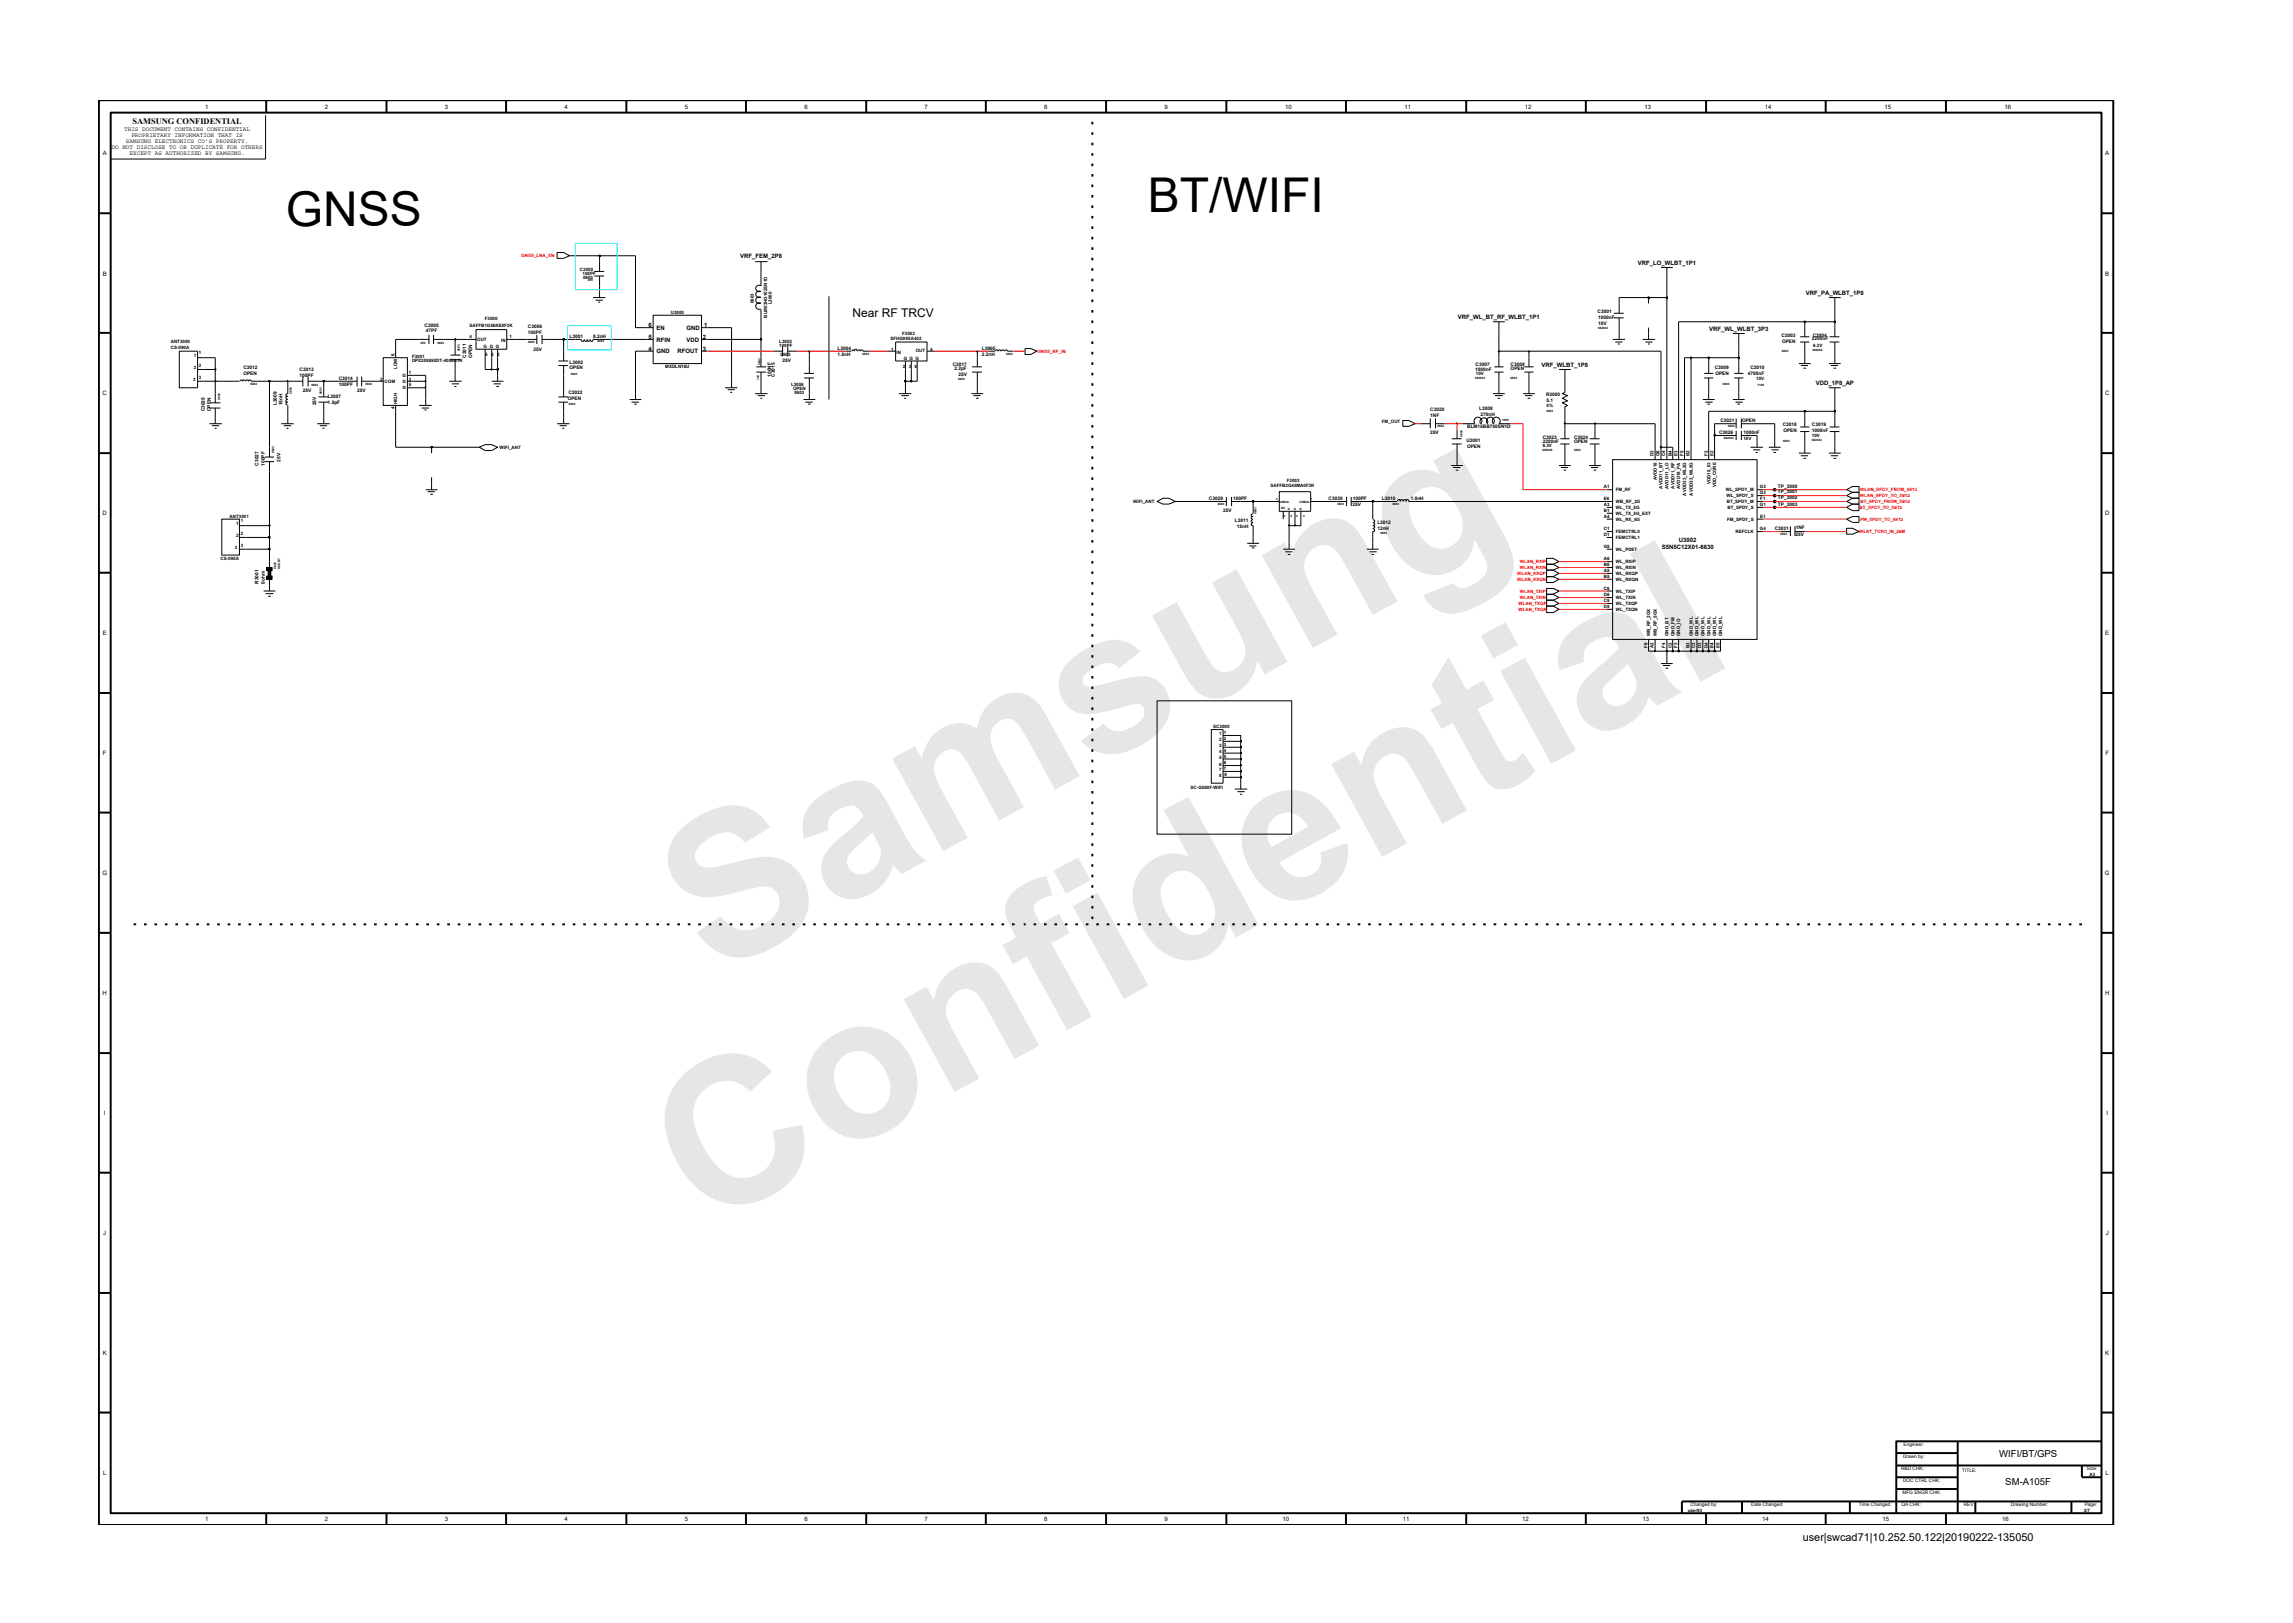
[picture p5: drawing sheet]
<svg xmlns="http://www.w3.org/2000/svg" width="297mm" height="210mm" viewBox="0 0 297 210" stroke-linecap="round" stroke-linejoin="round" font-family="sans-serif">
<defs><g id="words">
<g font-size="26.5" fill="#e6e6e6">
<text x="92.4" y="126.7" transform="rotate(-29 92.4 126.7)">Samsung</text>
<text x="91.1" y="159.4" transform="rotate(-29 91.1 159.4)">Confidential</text>
</g>
<g font-size="6.2">
<text x="37" y="29.2">GNSS</text>
<text x="148.7" y="27.5">BT/WIFI</text>
</g>
<text font-size="1.6" x="110.4" y="41.1">Near RF TRCV</text>
<text font-size="1.4" x="233.5" y="199.7">user|swcad71|10.252.50.122|20190222-135050</text>
<g font-size="1.2">
<text x="259" y="188.7">WIFI/BT/GPS</text>
<text x="259.8" y="192.4">SM-A105F</text>
</g>
<text font-size="1.1" x="17.2" y="16.1">SAMSUNG CONFIDENTIAL</text>
<g font-size=".8">
<text x="16.1" y="17">THIS DOCUMENT CONTAINS CONFIDENTIAL</text>
<text x="17" y="17.8">PROPRIETARY INFORMATION THAT IS</text>
<text x="26.6" y="14.1">1</text>
<text x="42.1" y="14.1">2</text>
<text x="57.6" y="14.1">3</text>
<text x="73.1" y="14.1">4</text>
<text x="88.7" y="14.1">5</text>
<text x="104.2" y="14.1">6</text>
<text x="119.8" y="14.1">7</text>
<text x="135.3" y="14.1">8</text>
<text x="150.9" y="14.1">9</text>
<text x="166.5" y="14.1">10</text>
<text x="182" y="14.1">11</text>
<text x="197.5" y="14.1">12</text>
<text x="213" y="14.1">13</text>
<text x="228.6" y="14.1">14</text>
<text x="244.1" y="14.1">15</text>
<text x="259.7" y="14.1">16</text>
<text x="13.3" y="20.1">A</text>
<text x="14.5" y="19.3">DO NOT DISCLOSE TO OR DUPLICATE FOR OTHERS</text>
<text x="16.3" y="18.5">SAMSUNG ELECTRONICS CO’S PROPERTY.</text>
<text x="16.8" y="20.1">EXCEPT AS AUTHORIZED BY SAMSUNG.</text>
<text x="272.7" y="20.1">A</text>
<text x="13.3" y="35.7">B</text>
<text x="95.9" y="33.4">VRF_FEM_2P8</text>
<text x="212.2" y="34.3">VRF_LO_WLBT_1P1</text>
<text x="272.7" y="35.7">B</text>
<text x="188.9" y="41.4">VRF_WL_BT_RF_WLBT_1P1</text>
<text x="233.9" y="38.2">VRF_PA_WLBT_1P8</text>
<text x="84" y="45.4">4</text>
<text x="84" y="43.9">5</text>
<text x="84" y="42.3">6</text>
<text x="85" y="45.8">GND</text>
<text x="85" y="44.3">RFIN</text>
<text x="85" y="42.7">EN</text>
<text x="87.8" y="45.8">RFOUT</text>
<text x="88.9" y="42.7">GND</text>
<text x="88.9" y="44.3">VDD</text>
<text x="91.1" y="43.9">2</text>
<text x="91.1" y="45.4">3</text>
<text x="91.2" y="42.3">1</text>
<text x="199.7" y="47.6">VRF_WLBT_1P8</text>
<text x="221.4" y="42.9">VRF_WL_WLBT_3P3</text>
<text x="13.3" y="51.2">C</text>
<text x="235.2" y="49.9">VDD_1P8_AP</text>
<text x="272.7" y="51.2">C</text>
<text x="13.3" y="66.8">D</text>
<text x="215.3" y="71.1">S5N5C12X01-6630</text>
<text x="217.5" y="70.2">U3002</text>
<text x="272.7" y="66.8">D</text>
<text x="13.3" y="82.3">E</text>
<text x="272.7" y="82.3">E</text>
<text x="13.3" y="97.8">F</text>
<text x="272.7" y="97.8">F</text>
<text x="13.3" y="113.3">G</text>
<text x="272.7" y="113.3">G</text>
<text x="13.3" y="128.9">H</text>
<text x="272.7" y="128.9">H</text>
<text x="13.5" y="144.4">I</text>
<text x="272.9" y="144.4">I</text>
<text x="13.4" y="160">J</text>
<text x="272.8" y="160">J</text>
<text x="13.3" y="175.5">K</text>
<text x="272.7" y="175.5">K</text>
<text x="13.4" y="191.1">L</text>
<text x="272.8" y="191.1">L</text>
<text x="26.6" y="197.1">1</text>
<text x="42.1" y="197.1">2</text>
<text x="57.6" y="197.1">3</text>
<text x="73.1" y="197.1">4</text>
<text x="88.7" y="197.1">5</text>
<text x="104.2" y="197.1">6</text>
<text x="119.8" y="197.1">7</text>
<text x="135.3" y="197.1">8</text>
<text x="150.9" y="197.1">9</text>
<text x="166.1" y="197.1">10</text>
<text x="181.7" y="197.1">11</text>
<text x="197.2" y="197.1">12</text>
<text x="212.8" y="197.1">13</text>
<text x="228.3" y="197.1">14</text>
<text x="243.9" y="197.1">15</text>
<text x="259.3" y="197.1">16</text>
</g>
<g font-size=".6" fill="#f00">
<text x="67.5" y="33.3">GNSS_LNA_EN</text>
<text x="134.4" y="45.7">GNSS_RF_IN</text>
<text x="240.9" y="65.9">BT_SPDY_TO_S612</text>
<text x="240.9" y="64.4">WLAN_SPDY_TO_S612</text>
<text x="241" y="63.7">WLAN_SPDY_FROM_S612</text>
<text x="241" y="65.2">BT_SPDY_FROM_S612</text>
<text x="240.8" y="69.1">WLBT_TCXO_IN_26M</text>
<text x="241" y="67.5">FM_SPDY_TO_S612</text>
<text x="196.5" y="74.5">WLAN_RXQP</text>
<text x="196.5" y="75.3">WLAN_RXQN</text>
<text x="196.9" y="73">WLAN_RXIP</text>
<text x="196.9" y="73.7">WLAN_RXIN</text>
<text x="196.9" y="76.8">WLAN_TXIP</text>
<text x="196.9" y="77.6">WLAN_TXIN</text>
<text x="196.7" y="78.4">WLAN_TXQP</text>
<text x="196.7" y="79.2">WLAN_TXQN</text>
</g>
<g font-size=".6">
<text x="75.1" y="35.1">C3000</text>
<text x="75.5" y="35.6">100PF</text>
<text x="62.8" y="41.5">F3000</text>
<text x="75.5" y="36.2">0603</text>
<text x="86.9" y="40.7">U3000</text>
<text x="97.6" y="39.3" transform="rotate(-90 97.6 39.3)">0603</text>
<text x="99.4" y="41.2" transform="rotate(-90 99.4 41.2)">BLM03HG102SN1D</text>
<text x="100" y="39.4" transform="rotate(-90 100 39.4)">L3000</text>
<text x="207" y="40.5">C3001</text>
<text x="207" y="41.3">1000nF</text>
<text x="22.1" y="45.2">CS-090A</text>
<text x="22.1" y="44.4">ANT3000</text>
<text x="25.1" y="46.3">1</text>
<text x="25.1" y="47.8">2</text>
<text x="25.8" y="45.9">1</text>
<text x="25.8" y="47.5">2</text>
<text x="31.5" y="47.9">C3012</text>
<text x="51.1" y="46.2" transform="rotate(-90 51.1 46.2)">6</text>
<text x="51.5" y="47.8" transform="rotate(-90 51.5 47.8)">LOW</text>
<text x="53.4" y="46.3">F3001</text>
<text x="53.4" y="46.9">DPX205850DT-4055A1K</text>
<text x="55" y="42.4">C3005</text>
<text x="55.2" y="43">47PF</text>
<text x="60.4" y="46.3" transform="rotate(-90 60.4 46.3)">C3011</text>
<text x="60.8" y="42.4">SAFFB1G56KE0F3K</text>
<text x="60.8" y="43.8">4</text>
<text x="61.2" y="46.3" transform="rotate(-90 61.2 46.3)">OPEN</text>
<text x="61.8" y="44.1">OUT</text>
<text x="62.6" y="45.1">G G G</text>
<text x="62.9" y="46.2">5</text>
<text x="63.6" y="46.2">3</text>
<text x="64.4" y="46.2">2</text>
<text x="64.9" y="44.3">IN</text>
<text x="66" y="43.8">1</text>
<text x="68.4" y="42.4">C3006</text>
<text x="68.4" y="43.2">100PF</text>
<text x="69.1" y="45.4">25V</text>
<text x="73.8" y="43.8">L3001</text>
<text x="73.8" y="47.1">L3002</text>
<text x="73.8" y="47.9">OPEN</text>
<text x="76.8" y="43.8">8.2nH</text>
<text x="86.2" y="47.7">MXDLN16U</text>
<text x="101" y="45">100PF</text>
<text x="101" y="44.4">L3003</text>
<text x="101.1" y="46.2">0603</text>
<text x="101.4" y="46.9">25V</text>
<text x="108.5" y="45.3">L3004</text>
<text x="108.5" y="46.1">1.5nH</text>
<text x="115.3" y="44">SFHG89XA402</text>
<text x="115.4" y="45.4">1</text>
<text x="116.2" y="45.8">IN</text>
<text x="116.9" y="43.4">F3002</text>
<text x="117" y="47.7">2</text>
<text x="117.1" y="46.6">G G G</text>
<text x="117.7" y="47.7">3</text>
<text x="118.5" y="47.7">5</text>
<text x="118.6" y="45.7">OUT</text>
<text x="120.5" y="45.4">4</text>
<text x="123.4" y="47.4">C3017</text>
<text x="123.6" y="47.9">2.2pF</text>
<text x="127.2" y="45.3">L3005</text>
<text x="127.2" y="46.1">2.2nH</text>
<text x="128.1" y="45.5">*</text>
<text x="191.2" y="47.4">C3007</text>
<text x="195.7" y="47.9">OPEN</text>
<text x="195.7" y="47.4">C3008</text>
<text x="207" y="42.1">10V</text>
<text x="222.1" y="47.9">C3009</text>
<text x="226.8" y="47.9">C3010</text>
<text x="230.8" y="43.6">C3003</text>
<text x="230.8" y="44.4">OPEN</text>
<text x="234.7" y="44.1">2200nF</text>
<text x="234.8" y="43.6">C3004</text>
<text x="234.9" y="45">6.3V</text>
<text x="25" y="49.4">3</text>
<text x="25.8" y="49.1">3</text>
<text x="26.5" y="53.3" transform="rotate(-90 26.5 53.3)">C3025</text>
<text x="27.3" y="53.3" transform="rotate(-90 27.3 53.3)">OPEN</text>
<text x="31.5" y="48.6">OPEN</text>
<text x="35.8" y="52.5" transform="rotate(-90 35.8 52.5)">L3009</text>
<text x="36.6" y="52.5" transform="rotate(-90 36.6 52.5)">15nH</text>
<text x="38.8" y="48.8">100PF</text>
<text x="38.8" y="48">C3013</text>
<text x="39.2" y="50.8">25V</text>
<text x="41" y="52.5" transform="rotate(-90 41 52.5)">25V</text>
<text x="42.4" y="52.4">1.5pF</text>
<text x="42.4" y="51.6">L3007</text>
<text x="43.9" y="49.2">C3014</text>
<text x="43.9" y="50">100PF</text>
<text x="46.3" y="50.8">25V</text>
<text x="49.2" y="49.3">2</text>
<text x="49.8" y="49.6">COM</text>
<text x="51.1" y="53" transform="rotate(-90 51.1 53)">4</text>
<text x="51.5" y="52.4" transform="rotate(-90 51.5 52.4)">HIGH</text>
<text x="52.2" y="48.8">G</text>
<text x="52.2" y="49.6">G</text>
<text x="52.2" y="50.4">G</text>
<text x="53" y="48.5">1</text>
<text x="53" y="49.3">3</text>
<text x="53" y="50.1">5</text>
<text x="73.5" y="51.8">OPEN</text>
<text x="73.6" y="51">C3022</text>
<text x="99.9" y="48.8" transform="rotate(-90 99.9 48.8)">100NF</text>
<text x="100.4" y="48.8" transform="rotate(-90 100.4 48.8)">C3015</text>
<text x="102.5" y="50">L3006</text>
<text x="102.7" y="50.6">OPEN</text>
<text x="102.9" y="51">0603</text>
<text x="124.1" y="48.7">25V</text>
<text x="185.3" y="53.3">C3020</text>
<text x="191.1" y="48">1000nF</text>
<text x="191.2" y="48.6">10V</text>
<text x="191.6" y="53.2">L3008</text>
<text x="191.8" y="53.9">270nH</text>
<text x="200.3" y="51.3">R3000</text>
<text x="200.3" y="52.1">5.1</text>
<text x="200.3" y="52.8">5%</text>
<text x="222.2" y="48.6">OPEN</text>
<text x="226.4" y="48.6">4700nF</text>
<text x="227.5" y="49.2">10V</text>
<text x="36.4" y="59.8" transform="rotate(-90 36.4 59.8)">25V</text>
<text x="64.7" y="58.2">WIFI_ANT</text>
<text x="179" y="54.9">FM_OUT</text>
<text x="185.3" y="56.2">25V</text>
<text x="185.3" y="54">1NF</text>
<text x="190" y="57.3">U3001</text>
<text x="190" y="58.1">OPEN</text>
<text x="190.1" y="55.5">BLM15BB750SN1D</text>
<text x="199.8" y="57.9">6.3V</text>
<text x="199.8" y="57.3">2200nF</text>
<text x="199.8" y="56.8">C3023</text>
<text x="203.9" y="56.8">C3024</text>
<text x="203.9" y="57.3">OPEN</text>
<text x="214.2" y="59.1" transform="rotate(-90 214.2 59.1)">D2</text>
<text x="215" y="59.1" transform="rotate(-90 215 59.1)">G6</text>
<text x="215.7" y="59.1" transform="rotate(-90 215.7 59.1)">C4</text>
<text x="216.6" y="59.1" transform="rotate(-90 216.6 59.1)">B4</text>
<text x="217.3" y="59.1" transform="rotate(-90 217.3 59.1)">E3</text>
<text x="218.1" y="59" transform="rotate(-90 218.1 59)">F5</text>
<text x="218.9" y="59.1" transform="rotate(-90 218.9 59.1)">B2</text>
<text x="221.2" y="59" transform="rotate(-90 221.2 59)">F2</text>
<text x="222" y="59.1" transform="rotate(-90 222 59.1)">E2</text>
<text x="222.7" y="56.2">C3026</text>
<text x="222.9" y="54.6">C3021</text>
<text x="225.7" y="54.6">OPEN</text>
<text x="225.8" y="57">10V</text>
<text x="225.8" y="56.2">1000nF</text>
<text x="230.9" y="55.2">C3018</text>
<text x="231" y="56">OPEN</text>
<text x="234.7" y="55.2">C3019</text>
<text x="234.7" y="56">1000nF</text>
<text x="234.7" y="56.6">10V</text>
<text x="33.5" y="60.3" transform="rotate(-90 33.5 60.3)">C3027</text>
<text x="34.3" y="60.3" transform="rotate(-90 34.3 60.3)">100PF</text>
<text x="146.8" y="65.2">WIFI_ANT</text>
<text x="156.6" y="64.8">C3029</text>
<text x="159.7" y="64.8">100PF</text>
<text x="164.6" y="63.1">SAFFB2G45MA0F3K</text>
<text x="166.7" y="62.5">F3003</text>
<text x="172.1" y="64.8">C3030</text>
<text x="175.2" y="65.6">25V</text>
<text x="175.2" y="64.8">100PF</text>
<text x="179" y="64.8">L3010</text>
<text x="182.7" y="64.8">1.0nH</text>
<text x="207.8" y="63.2">A1</text>
<text x="207.8" y="65.5">A3</text>
<text x="207.8" y="64.8">E6</text>
<text x="209.3" y="63.7">FM_RF</text>
<text x="209.3" y="65.2">WB_RF_2G</text>
<text x="209.3" y="65.9">WL_TX_5G</text>
<text x="214.6" y="62.2" transform="rotate(-90 214.6 62.2)">AVDD18</text>
<text x="215.4" y="63.3" transform="rotate(-90 215.4 63.3)">AVDD11_BT</text>
<text x="216.1" y="63.3" transform="rotate(-90 216.1 63.3)">AVDD11_LO</text>
<text x="216.9" y="63.3" transform="rotate(-90 216.9 63.3)">AVDD11_RF</text>
<text x="217.7" y="63.3" transform="rotate(-90 217.7 63.3)">AVDD18_PA</text>
<text x="218.4" y="64.2" transform="rotate(-90 218.4 64.2)">AVDD33_WL2G</text>
<text x="219.3" y="64.2" transform="rotate(-90 219.3 64.2)">AVDD33_WL5G</text>
<text x="221.6" y="62.7" transform="rotate(-90 221.6 62.7)">VDD18_IO</text>
<text x="222.3" y="63.1" transform="rotate(-90 222.3 63.1)">VDD_CORE</text>
<text x="223.6" y="63.7">WL_SPDY_M</text>
<text x="223.7" y="64.4">WL_SPDY_S</text>
<text x="223.7" y="65.2">BT_SPDY_M</text>
<text x="223.8" y="65.9">BT_SPDY_S</text>
<text x="228" y="65.5">G1</text>
<text x="228" y="64">G2</text>
<text x="228" y="63.2">G3</text>
<text x="228" y="64.8">F1</text>
<text x="230.3" y="64.7">TP_3002</text>
<text x="230.3" y="65.5">TP_3003</text>
<text x="230.3" y="63.9">TP_3001</text>
<text x="230.3" y="63.2">TP_3000</text>
<text x="29.7" y="67.2">ANT3001</text>
<text x="30.4" y="71.1">3</text>
<text x="30.6" y="68">1</text>
<text x="30.6" y="69.5">2</text>
<text x="31.2" y="67.7">1</text>
<text x="31.2" y="69.3">2</text>
<text x="31.2" y="70.8">3</text>
<text x="158.4" y="66.3">25V</text>
<text x="160" y="67.7">L3011</text>
<text x="160.2" y="68.4">15nH</text>
<text x="178.4" y="68.6">12nH</text>
<text x="178.4" y="67.8">L3012</text>
<text x="207.8" y="71">G5</text>
<text x="207.8" y="68.7">C1</text>
<text x="207.8" y="69.4">D1</text>
<text x="207.8" y="67.1">A4</text>
<text x="207.8" y="66.4">B1</text>
<text x="209.3" y="69.8">FEMCTRL1</text>
<text x="209.3" y="69.1">FEMCTRL0</text>
<text x="209.3" y="67.5">WL_RX_5G</text>
<text x="209.3" y="66.7">WL_TX_5G_EXT</text>
<text x="209.3" y="71.4">WL_PDET</text>
<text x="223.7" y="67.5">FM_SPDY_S</text>
<text x="224.8" y="69.1">REFCLK</text>
<text x="228" y="68.7">G4</text>
<text x="228" y="67.1">E1</text>
<text x="229.9" y="68.6">C3031</text>
<text x="232.6" y="69.5">25V</text>
<text x="232.6" y="68.6">1NF</text>
<text x="28.6" y="72.6">CS-090A</text>
<text x="33.5" y="75.6" transform="rotate(-90 33.5 75.6)">R3001</text>
<text x="34.3" y="75.6" transform="rotate(-90 34.3 75.6)">0ohm</text>
<text x="207.8" y="74.9">B5</text>
<text x="207.8" y="77.2">D6</text>
<text x="207.8" y="73.3">B6</text>
<text x="207.8" y="78">C5</text>
<text x="207.8" y="76.4">C6</text>
<text x="207.8" y="74.1">A5</text>
<text x="207.8" y="72.5">A6</text>
<text x="209.3" y="77.6">WL_TXIN</text>
<text x="209.3" y="75.3">WL_RXQN</text>
<text x="209.3" y="73.7">WL_RXIN</text>
<text x="209.3" y="76.8">WL_TXIP</text>
<text x="209.3" y="74.5">WL_RXQP</text>
<text x="209.3" y="73">WL_RXIP</text>
<text x="207.8" y="78.7">D5</text>
<text x="209.3" y="79.1">WL_TXQN</text>
<text x="209.3" y="78.4">WL_TXQP</text>
<text x="213.4" y="83.9" transform="rotate(-90 213.4 83.9)">F6</text>
<text x="213.8" y="82.4" transform="rotate(-90 213.8 82.4)">WB_RF_2GX</text>
<text x="214.2" y="84" transform="rotate(-90 214.2 84)">A2</text>
<text x="214.6" y="82.4" transform="rotate(-90 214.6 82.4)">WB_RF_5GX</text>
<text x="215.7" y="83.9" transform="rotate(-90 215.7 83.9)">F4</text>
<text x="216.1" y="82.4" transform="rotate(-90 216.1 82.4)">GND_BT</text>
<text x="216.6" y="84" transform="rotate(-90 216.6 84)">C2</text>
<text x="216.9" y="82.4" transform="rotate(-90 216.9 82.4)">GND_FM</text>
<text x="217.3" y="83.9" transform="rotate(-90 217.3 83.9)">F3</text>
<text x="217.7" y="82.4" transform="rotate(-90 217.7 82.4)">GND_IO</text>
<text x="218.9" y="84" transform="rotate(-90 218.9 84)">B3</text>
<text x="219.3" y="82.4" transform="rotate(-90 219.3 82.4)">GND_WL</text>
<text x="219.6" y="84" transform="rotate(-90 219.6 84)">C3</text>
<text x="220" y="82.4" transform="rotate(-90 220 82.4)">GND_WL</text>
<text x="220.4" y="84" transform="rotate(-90 220.4 84)">D3</text>
<text x="220.8" y="82.4" transform="rotate(-90 220.8 82.4)">GND_WL</text>
<text x="221.2" y="84" transform="rotate(-90 221.2 84)">D4</text>
<text x="221.6" y="82.4" transform="rotate(-90 221.6 82.4)">GND_WL</text>
<text x="222" y="83.9" transform="rotate(-90 222 83.9)">E4</text>
<text x="222.3" y="82.4" transform="rotate(-90 222.3 82.4)">GND_WL</text>
<text x="222.7" y="83.9" transform="rotate(-90 222.7 83.9)">E5</text>
<text x="223.1" y="82.4" transform="rotate(-90 223.1 82.4)">GND_WL</text>
<text x="157.2" y="94.3">SC3000</text>
<text x="157.9" y="95.3">1</text>
<text x="158.5" y="95.1">1</text>
<text x="158.5" y="95.9">2</text>
<text x="158" y="96">2</text>
<text x="158" y="96.8">3</text>
<text x="158" y="97.6">4</text>
<text x="158" y="98.3">5</text>
<text x="158" y="99.2">6</text>
<text x="158" y="99.9">7</text>
<text x="158" y="100.7">8</text>
<text x="158.5" y="96.6">3</text>
<text x="158.5" y="97.4">4</text>
<text x="158.5" y="98.2">5</text>
<text x="158.5" y="99">6</text>
<text x="158.5" y="99.8">7</text>
<text x="158.6" y="100.5">8</text>
<text x="154.2" y="102.2">SC-G580F-WIFI</text>
<text x="246.3" y="190.4">R&amp;D CHK:</text>
<text x="246.5" y="188.9">Drawn by:</text>
<text x="246.6" y="187.4">Engineer:</text>
<text x="254.2" y="190.7">TITLE:</text>
<text x="270.3" y="190.4">Size:</text>
<text x="270.7" y="191.2">A3</text>
<text x="218.6" y="195.9">user93</text>
<text x="219" y="195.1">Changed by:</text>
<text x="226.9" y="195.1">Date Changed:</text>
<text x="240.8" y="195.1">Time Changed:</text>
<text x="246.3" y="195.1">QA CHK:</text>
<text x="246.4" y="193.5">MFG ENGR CHK:</text>
<text x="246.5" y="192">DOC CTRL CHK:</text>
<text x="254.4" y="195.1">REV:</text>
<text x="260.5" y="195.1">Drawing Number:</text>
<text x="269.9" y="195.9">3/7</text>
<text x="270.1" y="195.1">Page:</text>
</g>
<g font-size=".4">
<text x="76.1" y="36.5">25V</text>
<text x="54.5" y="44.5">25V</text>
<text x="56.7" y="44.5">0603</text>
<text x="59.6" y="45.5" transform="rotate(-90 59.6 45.5)">0603</text>
<text x="68.4" y="44.4">0603</text>
<text x="77.4" y="44.3">0603</text>
<text x="98.5" y="47.3" transform="rotate(-90 98.5 47.3)">0603</text>
<text x="111.7" y="45.9">0603</text>
<text x="130.3" y="45.9">0603</text>
<text x="207" y="42.6">062032</text>
<text x="230.8" y="45.6">0603</text>
<text x="234.8" y="45.4">066036</text>
<text x="28.5" y="51.8" transform="rotate(-90 28.5 51.8)">0603</text>
<text x="32.5" y="49.8">0603</text>
<text x="37.8" y="51" transform="rotate(-90 37.8 51)">0603</text>
<text x="40.3" y="50">0603</text>
<text x="41.7" y="51.1" transform="rotate(-90 41.7 51.1)">0603</text>
<text x="47.4" y="49.9">0603</text>
<text x="73.7" y="52.5">0603</text>
<text x="73.9" y="48.6">0603</text>
<text x="98.3" y="49.2" transform="rotate(-90 98.3 49.2)">10V</text>
<text x="124.1" y="49.2">0603</text>
<text x="191.1" y="49.1">062032</text>
<text x="195.7" y="49.1">0603</text>
<text x="200.3" y="53.4">0603</text>
<text x="223.2" y="49.9">0603</text>
<text x="227.7" y="50">1106</text>
<text x="35.5" y="58.7" transform="rotate(-90 35.5 58.7)">0603</text>
<text x="186.2" y="55.3">0603</text>
<text x="189.5" y="56.6" transform="rotate(-90 189.5 56.6)">0603</text>
<text x="194.6" y="54.6">1005</text>
<text x="199.8" y="58.5">066036</text>
<text x="203.9" y="58.5">0603</text>
<text x="223.3" y="56.9">062032</text>
<text x="223.9" y="55.3">0603</text>
<text x="231" y="57.3">0603</text>
<text x="234.7" y="57.1">062032</text>
<text x="157.7" y="65.4">0603</text>
<text x="165.3" y="64.7">4</text>
<text x="165.7" y="65.1">UNBAL</text>
<text x="165.9" y="66">NC</text>
<text x="168.3" y="65.1">UNBAL</text>
<text x="169.8" y="64.8">1</text>
<text x="173.2" y="65.4">0603</text>
<text x="180.4" y="65.4">0603</text>
<text x="162.8" y="66.6" transform="rotate(-90 162.8 66.6)">0603</text>
<text x="166.3" y="66.9">6</text>
<text x="166.8" y="66.1">G</text>
<text x="167.2" y="67">5</text>
<text x="167.6" y="66.1">G</text>
<text x="167.9" y="67">3</text>
<text x="168.4" y="66.1">G</text>
<text x="168.8" y="67">2</text>
<text x="178.8" y="69.1">0603</text>
<text x="230.7" y="69.3">0603</text>
<text x="35.8" y="73.7" transform="rotate(-90 35.8 73.7)">0603</text>
<text x="36.3" y="73.7" transform="rotate(-90 36.3 73.7)">SHORT</text>
</g>
</g></defs>
<g fill="none" stroke="#000" stroke-width=".13">
<path d="M34.4 14.9v5.7h-20.1M72.2 32.7h.8l.8 .4-.8 .4h-.8zM73.8 33.1h3.9v2.1M76.8 38.6h1.6M77 35.8h1.3M77 35.2h1.3M77.2 38.9h.9M77.5 39.1h.3M77.6 33h.2v.2h-.2zM77.7 33.1h4.6v9.3h2.3M77.7 35.8v2.8M97.8 33.9h1.6"/>
<path d="M98.6 33.9v3.1a.42 .42 0 0 0-.7 .3 .42 .42 0 0 0 .6 .4M98.6 38.6a.42 .42 0 0 0-.7 .3 .42 .42 0 0 0 .6 .4M98.6 39.3a.42 .42 0 0 0-.7 .3 .42 .42 0 0 0 .6 .4M98.6 37.8a.42 .42 0 0 0-.7 .3 .42 .42 0 0 0 .6 .4M107.4 38.4v13.4M213.5 38.5h.1v.1h-.1zM213.6 38.6v.7M215.2 34.7h1.5M215.8 38.5h.2v.1h-.2zM215.9 38.6h-6.2v2M215.9 34.7v24.8M236.9 38.6h1.5"/>
<path d="M237.7 38.6v5M23.2 45.5h2.4v4.7h-2.4zM25.6 46.3h2.3v5.9M25.6 49.4h5.4M25.6 47.9h2.3M27.1 54.9h1.6M27.3 52.2h1.3M27.3 52.9h1.3M27.5 55.1h.9M27.8 55.5h.3M27.9 49.3h.1v.2h-.1zM27.9 47.8h.1v.1h-.1z"/>
<path d="M27.9 52.9v2M31.1 49.4l.2-.2 .1 .2 .2-.2 .2 .2M31.9 49.4l.1-.2 .2 .2 .2-.2 .1 .2h6.7M34.3 59.2h1.2M34.3 59.8h1.2M34.8 49.3h.2v.2h-.2zM34.9 49.4v9.8M34.9 59.8v13.7M36.4 54.9h1.6M36.8 55.1h.9M37.1 55.5h.3M37.2 49.3h.1v.2h-.1z"/>
<path d="M37.3 52.1h-.2l-.1 .2 .1 .1h.1M37.3 51.4h-.2l-.1 .1 .1 .1 .1 .1M37.3 51.8h-.2l-.1 .1 .1 .1 .2 .1M37.3 49.4v1.6h-.2l-.1 .2 .1 .1h.2M37.3 52.5v2.4M39.2 48.8v1.3M39.9 49.4h6.4M39.9 48.8v1.3M41.1 54.9h1.6M41.3 51.4h1.2M41.3 52.1h1.2M41.4 55.1h1"/>
<path d="M41.8 55.5h.2M41.9 49.3h.1v.2h-.1zM41.9 49.4v2M41.9 52.1v2.8M46.3 48.8v1.3M46.8 49.4h2.8M46.8 48.8v1.3M49.6 46.3h3.2v6.2h-3.2zM51.3 52.5v5.4h10.8M52.8 50.2h2.3M52.8 49.4h2.3M52.8 48.6h2.3v3.9"/>
<path d="M54.3 52.5h1.6M54.6 52.9h1M55 53.1h.2M55.1 50.2h.1M55.1 49.3v.2zM55.6 44h-4.3v2.3M55.6 43.4v1.2M55.8 57.9h.2v.1h-.2zM55.9 57.9v.8M56.2 44h5.5M56.2 43.4v1.2M58.2 49.4h1.6"/>
<path d="M58.4 46h1.2M58.4 46.6h1.2M58.5 49.7h1M58.9 50.1h.2M59 43.9v.2zM59 44v2M59 46.6v2.8M61.7 42.7h3.9v2.5h-3.9zM62.1 57.9l.8-.3h.8l.8 .3-.8 .5h-.8zM62.9 45.2v2.7h1.6M63.6 47.8h.1v.1h-.1zM63.7 45.2v2.7"/>
<path d="M63.7 49.4h1.5M64 49.7h.9M64.3 50.1h.3M64.4 47.8h.1v.1h-.1zM64.5 45.2v4.2M65.6 44h3.9M69.5 43.4v1.2M70.2 43.4v1.2M70.2 44h5.1M72.2 54.9h1.6M72.3 47.4h1.3M72.3 51.4h1.3"/>
<path d="M72.3 52.1h1.3M72.3 46.8h1.3M72.5 55.1h.9M72.8 55.5h.3M72.9 43.9h.2v.2h-.2zM73 44v2.8M73 47.4v4M73 52.1v2.8M75.3 44v.2h.2h.1v-.2M75.7 44l.1 .2h.1h.1v-.2M76.1 44v.2h.1h.1l.1-.2M81.6 51.8h1.5"/>
<path d="M81.8 52.1h.9M82.2 52.4h.3M84.6 44h-7.8v.2h-.1h-.2v-.2M84.6 45.5h-2.3v6.3M90.9 45.5v-4.7h-6.3v6.3h6.3v-1.6h.7M90.9 42.4h3.9v7.8M90.9 44h7.7M90.9 40.8v.1M93.9 50.2h1.6M94.3 50.5h.9M94.6 50.8h.3M97.8 51h1.6"/>
<path d="M98 47.5h1.3M98 48.2h1.3M98.2 51.3h.9M98.5 43.9h.2v.2h-.2zM98.5 51.6h.2M98.6 40.1v7.4M98.6 48.2v2.8M100.2 45.5h1.2M101.4 44.9v1.3M102.1 45.5h1.1M102.1 44.9v1.3M104.1 51.8h1.5"/>
<path d="M104.2 49h1.2M104.2 48.4h1.2M104.3 52.1h1M104.7 52.4h.3M104.8 45.5h.1v.1h-.1zM104.8 45.5v2.9M104.8 49v2.8M109.5 45.5h.8M111 45.5v-.2l-.1-.1-.2 .1v.2l-.2-.2-.2 .2M111.1 45.5l.2-.2 .1 .2 .2-.2 .2 .2h.8M114.9 45.5h1.1M116 44.3h4.1v2.5h-4.1z"/>
<path d="M116.4 51h1.7M116.8 51.3h.9M117.1 51.6h.3M117.2 49.3h.2v.2h-.2zM117.3 46.8v4.2M118 49.3h.1v.2h-.1zM118.1 46.8v2.6M118.8 46.8v2.6h-1.5M120.1 45.5h1M125.8 51h1.6M125.9 47.5h1.3M125.9 48.2h1.3"/>
<path d="M126.1 51.3h.9M126.4 51.6h.4M126.5 45.5h.2v.1h-.2zM126.6 45.5v2M126.6 48.2v2.8M128.1 45.5h.8M129 45.5l.1-.2 .2 .2 .2-.2 .2 .2M129.7 45.5l.2-.2 .2 .2M130.2 45.5l.1-.2 .2 .2h.8M132.8 45.2h.7l.8 .3-.8 .4h-.7zM181.7 54.5h.8l.8 .4-.8 .3h-.8zM184.1 54.9h1.2"/>
<path d="M185.3 54.2v1.3M186 54.9h1.1M186 54.2v1.3M188.1 57.5h1.2M188.1 56.8h1.2M188.7 54.8h.1v.1h-.1zM188.8 55.7v1.1M188.8 57.5v2.8M189.5 54.9h1.5M191.1 54.9a.51 .51 0 0 1 0-.7 .51 .51 0 0 1 .7 0 .51 .51 0 0 1 0 .7M191.8 54.9a.51 .51 0 0 1 .4-.8 .51 .51 0 0 1 .5 .8M192.7 54.9a.51 .51 0 0 1 0-.7 .51 .51 0 0 1 .7 0 .51 .51 0 0 1 0 .7"/>
<path d="M193.4 41.7h1.5M193.4 51h1.5M193.4 54.9a.51 .51 0 0 1 .1-.7 .51 .51 0 0 1 .7 0 .51 .51 0 0 1 0 .7M193.6 48.2h1.2M193.6 47.5h1.2M193.7 51.3h1M194 51.6h.3M194.1 45.5h.2v.1h-.2zM194.2 54.9h1.5M194.2 41.7v5.8M194.2 48.2v2.8M194.2 45.5h21v14"/>
<path d="M197.3 51h1.5M197.5 47.5h1.2M197.5 48.2h1.2M197.6 51.3h.9M197.9 51.6h.3M198 45.5h.1v.1h-.1zM198.1 45.5v2M198.1 48.2v2.8M202 47.9h1.5M202.1 57.5h1.2M202.1 56.8h1.2M202.6 54.8h.2v.1h-.2z"/>
<path d="M202.7 47.9v2.9l-.3 .2 .7 .3-.7 .3 .7 .3-.7 .3 .7 .3-.4 .2v4.1M202.7 54.9h11.7v4.6M202.7 57.5v2.8M205.9 56.8h1.3M205.9 57.5h1.3M206.5 54.8h.2v.1h-.2zM206.6 54.9v1.9M206.6 57.5v2.8M208.9 59.5h18.7v23.3h-18.7zM208.9 44h1.6M208.9 59.5h.1M209.1 40.6h1.2"/>
<path d="M209.1 41.2h1.2M209.2 44.3h1M209.6 44.6h.2M209.7 41.2v2.8M212.8 44h1.6M213.1 44.3h1M213.5 44.6h.2M213.6 42.4v1.6M215.1 57.9h.2v.1h-.2zM215.2 57.9h1.5v1.6M219 46.3h.1v.1h-.1zM219.1 46.3v13.2"/>
<path d="M220.6 51.8h1.5M220.8 48.4h1.1M220.8 49h1.1M220.9 52.1h1M221.2 52.4h.3M221.3 46.3h.1v.1h-.1zM221.3 46.3v2.1M221.3 49v2.8M222 56.3h.2v.2h-.2zM222.1 56.4h2.8M224.5 51.8h1.5M224.5 43.2h1.5"/>
<path d="M224.6 49h1.2M224.6 48.4h1.2M224.8 52.1h.9M224.9 54.9h-2.8v4.6M224.9 54.2v1.3M224.9 55.8v1.2M225.1 52.4h.3M225.2 46.3h.1v.1h-.1zM225.2 43.2v5.2M225.2 49v2.8M225.2 46.3h-7v13.2M225.6 56.4h2v1.5"/>
<path d="M225.6 54.2v1.3M225.6 55.8v1.2M225.6 54.9h4.3v3M226.8 57.9h1.6M227.1 58.3h.9M227.4 58.6h.3M229.1 57.9h1.6M229.5 58.3h.9M229.7 58.6h.4M233 47.1h1.6M233 58.7h1.6M233.2 44.3h1.2"/>
<path d="M233.2 55.9h1.2M233.2 43.6h1.2M233.2 55.3h1.2M233.3 47.4h.9M233.3 59h.9M233.6 47.7h.4M233.6 59.4h.4M233.7 53.2h.2v.2h-.2zM233.7 41.6h.2v.2h-.2zM233.8 41.7v1.9M233.8 44.3v2.8M233.8 53.3v2"/>
<path d="M233.8 55.9v2.8M236.9 47.1h1.5M236.9 50.2h1.5M236.9 58.7h1.5M237 43.6h1.3M237 55.3h1.3M237 44.3h1.3M237 55.9h1.3M237.2 47.4h.9M237.2 59h.9M237.5 47.7h.4M237.5 59.4h.4"/>
<path d="M237.6 53.2h.2v.2h-.2zM237.6 41.6h.2v.2h-.2zM237.7 41.7h-20.2v17.8M237.7 53.3h-16.4v6.2M237.7 44.3v2.8M237.7 50.2v5.1M237.7 55.9v2.8M28.7 67.3h2.3v4.6h-2.3zM31 68.1h3.9M31 71.1h3.9M31 69.6h3.9M34.1 76.6h1.6"/>
<path d="M34.4 76.9h1M34.6 74.6h.6v.4h-.6zM34.6 73.5h.6v.4h-.6zM34.7 77.2h.4M34.7 73.9h.4v.7h-.4zM34.8 71.1h.2v.1h-.2zM34.8 69.5h.2v.2h-.2zM34.8 68h.2v.1h-.2zM34.9 75v1.6M55.1 63.4h1.6M55.4 63.7h.9M55.7 64h.4"/>
<path d="M55.9 61.8v1.6M149.9 65l.8-.5h.7l.9 .5-.9 .3h-.7zM152.3 65h6.6M158.9 64.4v1.2M159.5 64.4v1.2M159.5 65h6.2M161.6 70.4h1.5M161.8 70.7h1M162.2 71h.3M162.2 64.9h.2v.2h-.2zM162.3 66.6h-.2v.1v.2h.2M162.3 67.3l-.2 .1v.1v.1l.2 .1"/>
<path d="M162.3 67.8h-.2v.1v.2h.2M162.3 66.9l-.2 .1v.1v.1h.2M162.3 65v1.5M162.3 68.1v2.3M165.7 63.7h4.1v2.5h-4.1zM166.2 71.1h1.6M166.2 66.2v1.1M166.5 71.5h.9M166.8 71.8h.4M166.9 68h.2v.1h-.2zM167 66.2v4.9M167 68.1h.8"/>
<path d="M167.7 68h.1v.1h-.1zM167.8 66.2v1.9M168.5 66.2v1.9h-.7M169.8 65h4.6M174.4 64.4v1.2M175 64.4v1.2M175 65h6M177.1 71.1h1.5M177.4 71.5h.9M177.7 71.8h.3M177.7 64.9h.2v.2h-.2zM177.8 65v2.3"/>
<path d="M177.8 68.1h.2l.1 .2-.1 .1h-.2M177.9 67.3l.1 .1 .1 .1-.1 .1-.2 .1M177.9 67.8h.1l.1 .1-.1 .2h-.2M177.9 68.5l.1 .1 .1 .1-.1 .1h-.2v2.3M181.1 64.9v-.1l.1-.1 .1 .1 .1 .2M181.4 65v-.2l.2-.1 .1 .1v.2M181.8 64.9l.1-.1 .1-.1 .1 .1v.2M182.2 65v-.2l.1-.1 .1 .1 .1 .2M182.5 65h26.4M188 60.3h1.5M188.2 60.6h1M188.6 60.9h.3"/>
<path d="M200.3 72.3h.9l.8 .5-.8 .3h-.9zM200.3 74.7h.9l.8 .3-.8 .5h-.9zM200.3 78.5h.9l.8 .4-.8 .5h-.9zM200.3 73.1h.9l.8 .4-.8 .4h-.9zM200.3 77.8h.9l.8 .4-.8 .3h-.9zM200.3 73.9h.9l.8 .4-.8 .4h-.9zM200.3 76.2h.9l.8 .4-.8 .4h-.9zM200.3 77h.9l.8 .4-.8 .4h-.9zM202 60.3h1.5M202.2 60.6h.9M202.6 60.9h.3M205.9 60.3h1.5"/>
<path d="M206.1 60.6h.9M206.4 60.9h.4M208.1 71.1h.8M208.1 68.9h.8M208.1 63.4h.8M208.1 67.3h.8M208.1 73.5h.8M208.1 75h.8M208.1 77.4h.8M208.1 78.9h.8M208.1 66.5h.8M208.1 65.7h.8"/>
<path d="M208.1 69.6h.8M208.1 72.8h.8M208.1 74.3h.8M208.1 76.6h.8M208.1 78.2h.8M227.6 65.7h.8M227.6 64.2h.8M227.6 68.9h.8M227.6 65h.8M227.6 63.4h.8M227.6 67.3h.8M229.8 65.6h.2v.2h-.2z"/>
<path d="M229.8 64.9h.2v.2h-.2zM229.8 64.1h.2v.2h-.2zM229.8 63.4h.2h-.2zM230.7 68.9h1.2M231.9 68.2v1.3M232.5 68.9h1.3M232.5 68.2v1.3M239.2 64.2l.8-.4h.8v.7h-.8zM239.2 63.4l.8-.4h.8v.8h-.8zM239.2 65l.8-.5h.8v.8h-.8zM239.2 67.3l.8-.4h.8v.8h-.8zM239.2 65.7l.8-.4h.8v.9h-.8z"/>
<path d="M239.2 68.4h.8l.8 .5-.8 .3h-.8zM149.9 90.8h17.4v17.3h-17.4zM156.9 94.5h1.5v7h-1.5zM158.4 99.2h2.3v.7M158.4 97.6h2.3v.7M158.4 96h2.3v.8M158.4 95.3h2.3v.7M158.4 99.9h2.3v.8M158.4 96.8h2.3v.8M158.4 98.3h.8M159.2 98.3h1.5v.9v-.1l.1 .1zM160.7 99.9h.1v.1h-.1z"/>
<path d="M160.7 98.2h.1v.2h-.1zM160.7 97.5h.1v.1h-.1zM160.7 96.7h.1v.2h-.1zM160.7 96h.1v.1h-.1zM213.6 82.8v1.6h8.5M214.3 84.3h.1v.1h-.1zM214.4 82.8v1.6M215.2 86h1.5M215.4 86.2h1M215.8 86.6h.3M215.8 84.3h.2v.1h-.2zM215.9 82.8v3.2"/>
<path d="M216.6 84.3h.2v.1h-.2zM216.7 82.8v1.6M217.4 84.3h.1v.1h-.1zM217.5 82.8v1.6M219 84.3h.1v.1h-.1zM219.1 82.8v1.6M219.7 84.3h.2v.1h-.2zM219.8 82.8v1.6M220.5 84.3h.2v.1h-.2zM220.6 82.8v1.6M221.3 84.3h.1v.1h-.1zM221.3 82.8v1.6"/>
<path d="M222 84.3h.2v.1h-.2zM222.1 82.8v1.6M222.9 82.8v1.6h-.8M158.4 100.7h2.3v1.5M160 102.2h1.6M160.3 102.6h.9M160.6 102.9h.3M160.7 100.6h.1v.2h-.1z"/>
<circle cx="229.9" cy="65" r=".17"/>
<circle cx="229.9" cy="64.2" r=".17"/>
<circle cx="229.9" cy="63.4" r=".17"/>
<circle cx="229.9" cy="65.7" r=".17"/>
</g>
<g fill="#000">
<path d="M77.6 33h.2v.2h-.2zM213.5 38.5h.1v.1h-.1zM215.8 38.5h.2v.1h-.2zM27.9 49.3h.1v.2h-.1zM27.9 47.8h.1v.1h-.1zM34.8 49.3h.2v.2h-.2zM37.2 49.3h.1v.2h-.1zM41.9 49.3h.1v.2h-.1zM55.1 49.3v.2zM55.8 57.9h.2v.1h-.2zM59 43.9v.2zM63.6 47.8h.1v.1h-.1z"/>
<path d="M64.4 47.8h.1v.1h-.1zM72.9 43.9h.2v.2h-.2zM98.5 43.9h.2v.2h-.2zM104.8 45.5h.1v.1h-.1zM117.2 49.3h.2v.2h-.2zM118 49.3h.1v.2h-.1zM126.5 45.5h.2v.1h-.2zM188.7 54.8h.1v.1h-.1zM194.1 45.5h.2v.1h-.2zM198 45.5h.1v.1h-.1zM202.6 54.8h.2v.1h-.2zM206.5 54.8h.2v.1h-.2z"/>
<path d="M215.1 57.9h.2v.1h-.2zM219 46.3h.1v.1h-.1zM221.3 46.3h.1v.1h-.1zM222 56.3h.2v.2h-.2zM225.2 46.3h.1v.1h-.1zM233.7 53.2h.2v.2h-.2zM233.7 41.6h.2v.2h-.2zM237.6 53.2h.2v.2h-.2zM237.6 41.6h.2v.2h-.2zM34.7 73.9h.4v.7h-.4zM34.8 71.1h.2v.1h-.2zM34.8 69.5h.2v.2h-.2z"/>
<path d="M34.8 68h.2v.1h-.2zM162.2 64.9h.2v.2h-.2zM166.9 68h.2v.1h-.2zM167.7 68h.1v.1h-.1zM177.7 64.9h.2v.2h-.2zM229.8 65.6h.2v.2h-.2zM229.8 64.9h.2v.2h-.2zM229.8 64.1h.2v.2h-.2zM229.8 63.4h.2h-.2zM160.7 99.1l.1 .1zM160.7 98.2h.1v.2h-.1zM160.7 97.5h.1v.1h-.1z"/>
<path d="M160.7 96.7h.1v.2h-.1zM160.7 96h.1v.1h-.1zM214.3 84.3h.1v.1h-.1zM215.8 84.3h.2v.1h-.2zM216.6 84.3h.2v.1h-.2zM217.4 84.3h.1v.1h-.1zM219 84.3h.1v.1h-.1zM219.7 84.3h.2v.1h-.2zM220.5 84.3h.2v.1h-.2zM221.3 84.3h.1v.1h-.1zM222 84.3h.2v.1h-.2zM160.7 100.6h.1v.2h-.1z"/>
<path d="M160.7 99.9h.1v.1h-.1z"/>
</g>
<g fill="#000">
<path d="M34.6 74.6h.6v.4h-.6z" fill-rule="evenodd"/>
<path d="M34.6 73.5h.6v.4h-.6z" fill-rule="evenodd"/>
</g>
<g fill="none" stroke="#f00" stroke-width=".13">
<path d="M91.6 45.5h8.6M103.2 45.5h6.3M112.6 45.5h2.3M121.1 45.5h7M131.3 45.5h1.5M183.3 54.9h.8M187.1 54.9h2.4M188.8 54.9v.8M195.7 54.9h1.6v8.5h10.8M202 78.2h6.1M202 76.6h6.1M202 74.3h6.1"/>
<path d="M202 72.8h6.1M202 78.9h6.1M202 77.4h6.1M202 75h6.1M202 73.5h6.1M228.4 68.9h2.3M228.4 67.3h10.8M228.4 65.7h10.8M228.4 65h10.8M228.4 63.4h10.8M228.4 64.2h10.8M233.8 68.9h5.4"/>
</g>
<g fill="none" stroke="#000" stroke-width=".25">
<path d="M12.8 13h261v184.6h-261zM14.3 14.6h257.9v181.4h-257.9zM34.5 13v1.6M50.1 13v1.6M65.6 13v1.6M81.1 13v1.6M96.6 13v1.6M112.2 13v1.6M127.7 13v1.6M141.5 15.8v.3M141.5 17.1v.4M141.5 18.5v.3"/>
<path d="M141.5 19.8v.4M143.3 13v1.6M158.9 13v1.6M174.4 13v1.6M189.9 13v1.6M205.4 13v1.6M221 13v1.6M236.5 13v1.6M252.1 13v1.6M12.8 27.6h1.5M141.5 21.2v.3M141.5 22.5v.4"/>
<path d="M141.5 23.9v.3M141.5 25.3v.3M141.5 26.6v.4M141.5 28v.3M141.5 29.3v.4M141.5 30.7v.3M141.5 32v.4M141.5 33.4v.3M141.5 34.7v.4M141.5 36.1v.3M141.5 37.5v.3M141.5 38.8v.3"/>
<path d="M272.2 27.6h1.6M12.8 58.7h1.5M12.8 43.1h1.5M141.5 40.2v.3M141.5 41.5v.4M141.5 42.9v.3M141.5 44.2v.4M141.5 45.6v.3M141.5 46.9v.4M141.5 48.3v.3M141.5 49.6v.4M141.5 51v.3"/>
<path d="M141.5 52.4v.3M141.5 53.7v.3M141.5 55.1v.3M141.5 56.4v.4M141.5 57.8v.3M141.5 59.1v.4M272.2 43.1h1.6M272.2 58.7h1.6M12.8 74.2h1.5M141.5 60.5v.3M141.5 61.8v.4M141.5 63.2v.3"/>
<path d="M141.5 64.5v.4M141.5 65.9v.3M141.5 67.3v.3M141.5 68.6v.3M141.5 70v.3M141.5 71.3v.4M141.5 72.7v.3M141.5 74v.4M141.5 75.4v.3M141.5 76.7v.4M141.5 78.1v.3M141.5 79.4v.4"/>
<path d="M272.2 74.2h1.6M12.8 89.8h1.5M141.5 80.8v.3M141.5 82.2v.3M141.5 83.5v.3M141.5 84.9v.3M141.5 86.2v.4M141.5 87.6v.3M141.5 88.9v.4M141.5 90.3v.3M141.5 91.6v.4M141.5 93v.3"/>
<path d="M141.5 94.3v.4M141.5 95.7v.3M141.5 97.1v.3M141.5 98.4v.3M141.5 99.8v.3M272.2 89.8h1.6M12.8 105.3h1.5M17.3 119.7h.3M18.7 119.7h.3M20 119.7h.3M21.4 119.7h.3M22.7 119.7h.4"/>
<path d="M24.1 119.7h.3M25.4 119.7h.4M26.8 119.7h.3M28.1 119.7h.4M29.5 119.7h.3M30.8 119.7h.4M32.2 119.7h.3M33.6 119.7h.3M34.9 119.7h.3M36.3 119.7h.3M37.6 119.7h.4M39 119.7h.3"/>
<path d="M40.3 119.7h.4M41.7 119.7h.3M43 119.7h.4M44.4 119.7h.3M45.7 119.7h.4M47.1 119.7h.3M48.5 119.7h.3M49.8 119.7h.4M51.2 119.7h.3M52.5 119.7h.4M53.9 119.7h.3M55.2 119.7h.4"/>
<path d="M56.6 119.7h.3M57.9 119.7h.4M59.3 119.7h.3M60.6 119.7h.4M62 119.7h.3M63.4 119.7h.3M64.7 119.7h.4M66.1 119.7h.3M67.4 119.7h.4M68.8 119.7h.3M70.1 119.7h.4M71.5 119.7h.3"/>
<path d="M72.8 119.7h.4M74.2 119.7h.3M75.6 119.7h.3M76.9 119.7h.3M78.3 119.7h.3M79.6 119.7h.4M81 119.7h.3M82.3 119.7h.4M83.7 119.7h.3M85 119.7h.4M86.4 119.7h.3M87.7 119.7h.4"/>
<path d="M89.1 119.7h.3M90.5 119.7h.3M91.8 119.7h.3M93.2 119.7h.3M94.5 119.7h.4M95.9 119.7h.3M97.2 119.7h.4M98.6 119.7h.3M99.9 119.7h.4M101.3 119.7h.3M102.6 119.7h.4M104 119.7h.3"/>
<path d="M105.4 119.7h.3M106.7 119.7h.3M108.1 119.7h.3M109.4 119.7h.4M110.8 119.7h.3M112.1 119.7h.4M113.5 119.7h.3M114.8 119.7h.4M116.2 119.7h.3M117.5 119.7h.4M118.9 119.7h.3M120.3 119.7h.3"/>
<path d="M121.6 119.7h.3M123 119.7h.3M124.3 119.7h.4M125.7 119.7h.3M127 119.7h.4M128.4 119.7h.3M129.7 119.7h.4M131.1 119.7h.3M132.6 119.7h.3M133.9 119.7h.3M135.2 119.7h.4M136.6 119.7h.3"/>
<path d="M138 119.7h.3M139.3 119.7h.3M140.7 119.7h.3M141.5 101.1v.4M141.5 102.5v.3M141.5 103.8v.4M141.5 105.2v.3M141.5 106.5v.4M141.5 107.9v.3M141.5 109.2v.4M141.5 110.6v.3M141.5 112v.3"/>
<path d="M141.5 113.3v.4M141.5 114.7v.3M141.5 116v.4M141.5 117.4v.3M141.5 118.7v.4M142 119.7h.4M143.4 119.7h.3M144.7 119.7h.4M146.1 119.7h.3M147.4 119.7h.4M148.8 119.7h.3M150.1 119.7h.4"/>
<path d="M151.5 119.7h.3M152.9 119.7h.3M154.2 119.7h.3M155.6 119.7h.3M156.9 119.7h.4M158.3 119.7h.3M159.6 119.7h.4M161 119.7h.3M162.3 119.7h.4M163.7 119.7h.3M165 119.7h.4M166.4 119.7h.3"/>
<path d="M167.8 119.7h.3M169.1 119.7h.3M170.5 119.7h.3M171.8 119.7h.4M173.2 119.7h.3M174.5 119.7h.4M175.9 119.7h.3M177.2 119.7h.4M178.6 119.7h.3M179.9 119.7h.4M181.3 119.7h.3M182.7 119.7h.3"/>
<path d="M184 119.7h.3M185.4 119.7h.3M186.7 119.7h.4M188.1 119.7h.3M189.4 119.7h.4M190.8 119.7h.3M192.1 119.7h.4M193.5 119.7h.3M194.8 119.7h.4M196.2 119.7h.3M197.6 119.7h.3M198.9 119.7h.3"/>
<path d="M200.3 119.7h.3M201.6 119.7h.4M203 119.7h.3M204.3 119.7h.4M205.7 119.7h.3M207 119.7h.4M208.4 119.7h.3M209.7 119.7h.4M211.1 119.7h.3M212.5 119.7h.3M213.8 119.7h.4M215.2 119.7h.3"/>
<path d="M216.5 119.7h.4M217.9 119.7h.3M219.2 119.7h.4M220.6 119.7h.3M221.9 119.7h.4M223.3 119.7h.3M224.6 119.7h.4M226 119.7h.3M227.4 119.7h.3M228.7 119.7h.4M230.1 119.7h.3M231.4 119.7h.4"/>
<path d="M232.8 119.7h.3M234.1 119.7h.4M235.5 119.7h.3M236.8 119.7h.4M238.2 119.7h.3M239.6 119.7h.3M240.9 119.7h.3M242.3 119.7h.3M243.6 119.7h.4M245 119.7h.3M246.3 119.7h.4M247.7 119.7h.3"/>
<path d="M249 119.7h.4M250.4 119.7h.3M251.7 119.7h.4M253.1 119.7h.3M254.5 119.7h.3M255.8 119.7h.3M257.2 119.7h.3M258.5 119.7h.4M259.9 119.7h.3M261.2 119.7h.4M262.6 119.7h.3M263.9 119.7h.4"/>
<path d="M265.3 119.7h.3M266.6 119.7h.4M268 119.7h.3M269.4 119.7h.3M272.2 105.3h1.6M12.8 120.8h1.5M12.8 136.4h1.5M272.2 136.4h1.6M272.2 120.8h1.6M12.8 151.9h1.5M272.2 151.9h1.6M12.8 167.5h1.5"/>
<path d="M272.2 167.5h1.6M12.8 183h1.5M34.5 196v1.6M50.1 196v1.6M65.6 196v1.6M81.1 196v1.6M96.6 196v1.6M112.2 196v1.6M127.7 196v1.6M143.3 196v1.6M158.9 196v1.6M174.4 196v1.6"/>
<path d="M189.9 196v1.6M205.4 196v1.6M221 196v1.6M225.7 194.5v1.5M236.5 196v1.6M239.6 194.5v1.5M245.6 188.2h8M245.6 191.4h8M245.6 189.9h26.6M245.6 192.9h8M252.1 196v1.6M253.6 186.7v9.3"/>
<path d="M255.9 194.5v1.5M268.3 194.5v1.5M269.7 189.9v1.5h2.5M272.2 186.7h-26.6v9.3M272.2 183h1.6M272.2 194.5h-54.3v1.5"/>
</g>
<path d="M74.5 31.5h5.5v6h-5.5zM73.5 42.2h5.7v3.1h-5.7z" fill="none" stroke="#0ff" stroke-width=".13"/>
<use href="#words"/>
</svg>
